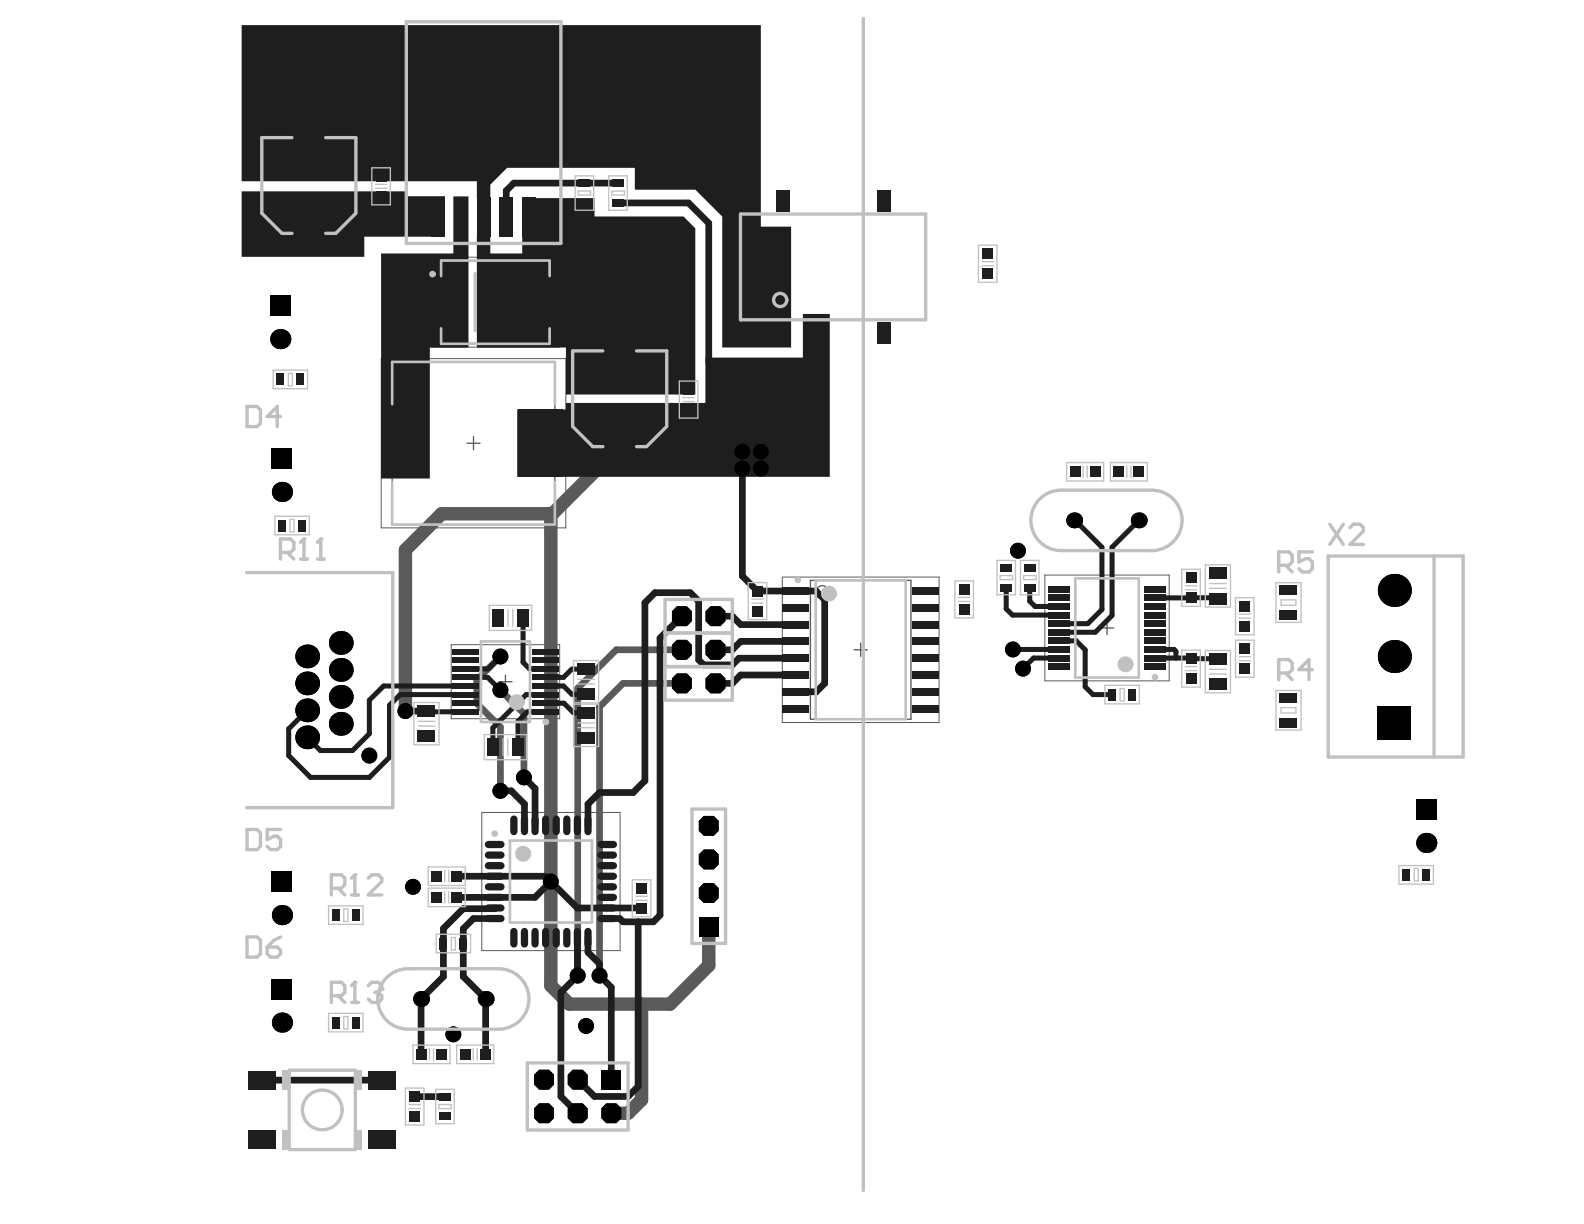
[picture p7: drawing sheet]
<svg xmlns="http://www.w3.org/2000/svg" width="279mm" height="216mm" viewBox="0 0 279 216" stroke-linecap="round" stroke-linejoin="round" font-family="sans-serif">
<g fill="none" stroke="#5a5a5a" stroke-width=".23">
<path d="M77.9 46.1h19v14.5h-19zM86.2 53.3h2.3M87.4 52.1v2.4M69.2 63.8h28.7v28.7h-28.7zM82.4 78.2h2.3M83.5 77v2.4M87.7 107.6v2.8M89.2 119.1v2.3M92.4 107.6v2.8M102 117.9h2.8M142.9 102.4h17.8v24.5h-17.8zM150.7 114.6h2.3"/>
<path d="M151.8 113.5v2.3M194.1 110.8h2.3M195.3 109.6v2.3M213.4 116.1h2.8M213.4 105.7h2.8M213.4 101h2.8M225.9 108.6h2.8M225.9 104h2.8M73.8 130h2.8M73.8 125.3h2.8M86.8 130.4v2.8M88 120.2h2.3"/>
<path d="M91.5 130.4v2.8M102 130.3h2.8M102 125.6h2.8M102 122.6h2.8M213.4 120.8h2.8M225.9 127.6h2.8M225.9 123h2.8M96 155.5h2.3M97.2 154.3v2.4"/>
<circle cx="145" cy="104.5" r="1.17"/>
</g>
<path d="M76.1 45.4h22.5v15.8h-22.5zM67.2 63.3h32.6v29.8h-32.6zM79.6 113.7h19.1v13.1h-19.1zM138 101.8h27.6v25.6h-27.6zM184.3 101.4h21.9v18.7h-21.9zM85 143.3h24.4v24.4h-24.4z" fill="none" stroke="#5a5a5a" stroke-width=".18"/>
<path d="M88.3 115.8l-4.2 4.1v4.2l4.2 4.1v11.3M120.3 114.6h-11.6l-6.8 6.8v50.7M88.3 121.7l4.1 4.2v11.2M120.3 120.5h-10.4l-4.1 4.2v47.4" fill="none" stroke="#5a5a5a" stroke-width="1.2"/>
<path d="M97.2 90.6v83.3l3.2 3.2h17.8l6.8-6.8v-6.9M130.9 82.6h-25.4l-8 8h-19.6l-6.4 6.4v28.4M113.2 177.1v16.9l-2.4 2.4h-3" fill="none" stroke="#5a5a5a" stroke-width="2.4"/>
<g fill="#000">
<circle cx="49.4" cy="59.8" r="1.78"/>
<circle cx="130.9" cy="79.7" r="1.4"/>
<circle cx="134.2" cy="79.7" r="1.4"/>
<circle cx="49.7" cy="86.8" r="1.78"/>
<circle cx="130.9" cy="82.6" r="1.4"/>
<circle cx="134.2" cy="82.6" r="1.4"/>
<circle cx="179.6" cy="97.1" r="1.4"/>
<circle cx="189.5" cy="91.8" r="1.4"/>
<circle cx="200.9" cy="91.8" r="1.4"/>
<circle cx="54.2" cy="115.8" r="2.1"/>
<circle cx="60.1" cy="113.4" r="2.1"/>
<circle cx="60.1" cy="118.2" r="2.1"/>
<circle cx="88.3" cy="115.8" r="1.4"/>
<circle cx="178.7" cy="114.6" r="1.4"/>
<circle cx="180.4" cy="117.9" r="1.4"/>
<circle cx="245.9" cy="115.8" r="2.91"/>
<circle cx="245.9" cy="104.1" r="2.91"/>
<circle cx="54.2" cy="130.1" r="2.1"/>
<circle cx="54.2" cy="125.3" r="2.1"/>
<circle cx="54.2" cy="120.5" r="2.1"/>
<circle cx="60.1" cy="122.9" r="2.1"/>
<circle cx="60.1" cy="127.7" r="2.1"/>
<circle cx="65.1" cy="133.3" r="1.4"/>
<circle cx="71.5" cy="125.4" r="1.4"/>
<circle cx="88.3" cy="139.5" r="1.4"/>
<circle cx="88.3" cy="121.7" r="1.4"/>
<circle cx="92.4" cy="137.1" r="1.4"/>
<circle cx="72.9" cy="156.4" r="1.4"/>
<circle cx="97.2" cy="155.5" r="1.4"/>
<circle cx="251.6" cy="148.7" r="1.78"/>
<circle cx="49.7" cy="161.4" r="1.78"/>
<circle cx="74.3" cy="176.2" r="1.4"/>
<circle cx="85.7" cy="176.2" r="1.4"/>
<circle cx="101.9" cy="172.1" r="1.4"/>
<circle cx="105.8" cy="172.1" r="1.4"/>
<circle cx="49.7" cy="180.4" r="1.78"/>
<circle cx="80" cy="182.4" r="1.4"/>
<circle cx="103.4" cy="181" r="1.4"/>
</g>
<g fill="#000">
<path d="M47.7 52.1h3.5v3.6h-3.5z" fill-rule="evenodd"/>
<path d="M48 79.1h3.5v3.5h-3.5z" fill-rule="evenodd"/>
<path d="M118.5 119.7l.9-.9h1.8l.8 .9v1.7l-.8 .9h-1.8l-.9-.9z" fill-rule="evenodd"/>
<path d="M118.5 113.7l.9-.8h1.8l.8 .8v1.8l-.8 .9h-1.8l-.9-.9z" fill-rule="evenodd"/>
<path d="M118.5 107.8l.9-.9h1.8l.8 .9v1.8l-.8 .8h-1.8l-.9-.8z" fill-rule="evenodd"/>
<path d="M124.5 119.7l.8-.9h1.8l.9 .9v1.7l-.9 .9h-1.8l-.8-.9z" fill-rule="evenodd"/>
<path d="M124.5 113.7l.8-.8h1.8l.9 .8v1.8l-.9 .9h-1.8l-.8-.9z" fill-rule="evenodd"/>
<path d="M124.5 107.8l.8-.9h1.8l.9 .9v1.8l-.9 .8h-1.8l-.8-.8z" fill-rule="evenodd"/>
<path d="M243 124.5h5.9v5.9h-5.9z" fill-rule="evenodd"/>
<path d="M48 153.7h3.5v3.6h-3.5z" fill-rule="evenodd"/>
<path d="M123.3 150.7l.8-.9h1.8l.9 .9v1.8l-.9 .8h-1.8l-.8-.8z" fill-rule="evenodd"/>
<path d="M123.3 144.8l.8-.9h1.8l.9 .9v1.7l-.9 .9h-1.8l-.8-.9z" fill-rule="evenodd"/>
<path d="M123.3 156.6l.8-.8h1.8l.9 .8v1.8l-.9 .9h-1.8l-.8-.9z" fill-rule="evenodd"/>
<path d="M249.8 141h3.6v3.5h-3.6z" fill-rule="evenodd"/>
<path d="M48 172.7h3.5v3.5h-3.5z" fill-rule="evenodd"/>
<path d="M123.3 161.7h3.5v3.5h-3.5z" fill-rule="evenodd"/>
<path d="M94.2 195.5l.9-.9h1.7l.9 .9v1.7l-.9 .9h-1.7l-.9-.9z" fill-rule="evenodd"/>
<path d="M94.2 189.6l.9-.9h1.7l.9 .9v1.7l-.9 .9h-1.7l-.9-.9z" fill-rule="evenodd"/>
<path d="M100.1 195.5l.9-.9h1.8l.9 .9v1.7l-.9 .9h-1.8l-.9-.9z" fill-rule="evenodd"/>
<path d="M100.1 189.6l.9-.9h1.8l.9 .9v1.7l-.9 .9h-1.8l-.9-.9z" fill-rule="evenodd"/>
<path d="M106.1 195.5l.9-.9h1.7l.9 .9v1.7l-.9 .9h-1.7l-.9-.9z" fill-rule="evenodd"/>
<path d="M106.1 188.7h3.5v3.5h-3.5z" fill-rule="evenodd"/>
</g>
<g fill="#1e1e1e">
<path d="M67.2 44.7h12.8v-10.1h2.6v26.7h-6.8v23.1h-8.6z"/>
<path d="M42.6 33.8h29.1v.8h6.8v7.2h-14.2v3.5h-21.7z"/>
<path d="M91.2 72.2h8.6v-1.1h24.6v-8h17.2v-7.7h4.8v28.7h-55.2z"/>
<path d="M84.1 41.5h2.4v3.2h5.6v-9.8h12.8v3.3h15.7l2 2.1v29.3h-22.8v-8.3h-15.7z"/>
<path d="M42.6 4.4h91.6v35.6h5.3v21.3h-12.1v-23.1l-4.8-4.7h-10.6v-3.9h-22.5l-3 3v2.3h-2.4v-2.9h-41.5z"/>
</g>
<g fill="none" stroke="#1e1e1e" stroke-width=".89">
<path d="M189.6 91.8l4.8 4.7v11l-2.5 2.5h-5.1M200.9 91.8l-4.7 4.7v12.1l-3 2.9h-6.4M82 119.5h4l2.3 2.2M88.3 115.8l-2.2 2.2h-4.1M92.3 109v7.8l1.1 1.2h2.9M103.4 118h-2.5l-1.5 1.5h-3.1M177.5 103.6v3.8l1.1 1.1h8.2M178.7 114.6h8.1M181.6 103.6v2.4l1 1h4.2M186.8 113h3l1.6 1.6v6.5l1.4 1.4h3.4M186.8 116.1h-4.5l-1.9 1.8M203.7 114.6h3.4l.3 .3v1.2"/>
<path d="M203.7 105.5l11-.1 .1 .2M203.7 116.1h6.3l.1 .1 4.7 .1M75.2 125.4l.1 .2h6.7M82 121h-14.3l-2.6 2.5v5.9l-2.9 3h-5.7l-2.3-2.3M82 122.5h-11.4l-1.9 1.9v9.2l-3.6 3.5h-10.3l-3.9-3.8v-4.7l3.3-3.3M96.3 121h3.1l1.5 1.5h2.5M96.3 125.6h-3.3l-1.6 1.6v4.6M96.3 122.5h-3.5l-5.9 5.9v3.4M96.3 124h3.2l1.7 1.7h2.2"/>
</g>
<g fill="none" stroke="#1e1e1e" stroke-width="1.2">
<path d="M109 32.3h-18.4l-1.3 1.3v4.7M109 35.8h12.4l3.6 3.6v24.6M130.9 82.6v19l2.7 2.7 10.3-.1 1.6 1.6v14.7l-1.5 1.5h-3.6M120.3 108.7l-3.9 3.8v48.9l-1.2 1.2h-5.3l-.6-.6h-2.2M126.2 108.7h3l1.4 1.5h9.8M140.4 116.1h-10l-1.2 1.2h-5.1l-.9-.9v-10.4l-1.4-1.5h-6.3l-1.7 1.8v31.4l-2.1 2.1h-5.9l-2.1 2v3.8M140.4 113.1h-9.8l-1.4 1.5h-3M140.4 119.1h-9.8l-1.4 1.4h-3M71.5 125.4h3.7M88.3 139.5h1.9l2.3 2.3v3.8M92.4 137.1l2 2v6.5M80.6 154.6h15.6l5.6 5.6h11.4"/>
<path d="M97.2 155.5l-2.8 2.8h-13.8M87.3 160.2v.1h-5.6l-3.5 3.5v8.5l-3.9 3.9v9.7l.1 .1M87.3 162h-3.8l-1.8 1.8v8.5l4 3.9v9.7l-.1 .1M101.8 165.4v6.4M101.9 172.1l-3 2.9v18.4l3 3M103.7 165.4v2.6l2.1 2v2.1l2 2.1v16.2M112.6 162.6v29l-1.8 1.8h-5.9l-3-3M46.2 190.5h21.3M73.1 193.4h5.4"/>
</g>
<g fill="#000">
<circle cx="49.4" cy="59.8" r="1.78"/>
<circle cx="130.9" cy="79.7" r="1.4"/>
<circle cx="134.2" cy="79.7" r="1.4"/>
<circle cx="49.7" cy="86.8" r="1.78"/>
<circle cx="130.9" cy="82.6" r="1.4"/>
<circle cx="134.2" cy="82.6" r="1.4"/>
<circle cx="179.6" cy="97.1" r="1.4"/>
<circle cx="189.5" cy="91.8" r="1.4"/>
<circle cx="200.9" cy="91.8" r="1.4"/>
<circle cx="54.2" cy="115.8" r="2.1"/>
<circle cx="60.1" cy="113.4" r="2.1"/>
<circle cx="60.1" cy="118.2" r="2.1"/>
<circle cx="88.3" cy="115.8" r="1.4"/>
<circle cx="178.7" cy="114.6" r="1.4"/>
<circle cx="180.4" cy="117.9" r="1.4"/>
<circle cx="245.9" cy="115.8" r="2.91"/>
<circle cx="245.9" cy="104.1" r="2.91"/>
<circle cx="54.2" cy="130.1" r="2.1"/>
<circle cx="54.2" cy="125.3" r="2.1"/>
<circle cx="54.2" cy="120.5" r="2.1"/>
<circle cx="60.1" cy="122.9" r="2.1"/>
<circle cx="60.1" cy="127.7" r="2.1"/>
<circle cx="65.1" cy="133.3" r="1.4"/>
<circle cx="71.5" cy="125.4" r="1.4"/>
<circle cx="88.3" cy="139.5" r="1.4"/>
<circle cx="88.3" cy="121.7" r="1.4"/>
<circle cx="92.4" cy="137.1" r="1.4"/>
<circle cx="72.9" cy="156.4" r="1.4"/>
<circle cx="97.2" cy="155.5" r="1.4"/>
<circle cx="251.6" cy="148.7" r="1.78"/>
<circle cx="49.7" cy="161.4" r="1.78"/>
<circle cx="74.3" cy="176.2" r="1.4"/>
<circle cx="85.7" cy="176.2" r="1.4"/>
<circle cx="101.9" cy="172.1" r="1.4"/>
<circle cx="105.8" cy="172.1" r="1.4"/>
<circle cx="49.7" cy="180.4" r="1.78"/>
<circle cx="80" cy="182.4" r="1.4"/>
<circle cx="103.4" cy="181" r="1.4"/>
</g>
<g fill="#000">
<path d="M47.7 52.1h3.5v3.6h-3.5z" fill-rule="evenodd"/>
<path d="M48 79.1h3.5v3.5h-3.5z" fill-rule="evenodd"/>
<path d="M118.5 119.7l.9-.9h1.8l.8 .9v1.7l-.8 .9h-1.8l-.9-.9z" fill-rule="evenodd"/>
<path d="M118.5 113.7l.9-.8h1.8l.8 .8v1.8l-.8 .9h-1.8l-.9-.9z" fill-rule="evenodd"/>
<path d="M118.5 107.8l.9-.9h1.8l.8 .9v1.8l-.8 .8h-1.8l-.9-.8z" fill-rule="evenodd"/>
<path d="M124.5 119.7l.8-.9h1.8l.9 .9v1.7l-.9 .9h-1.8l-.8-.9z" fill-rule="evenodd"/>
<path d="M124.5 113.7l.8-.8h1.8l.9 .8v1.8l-.9 .9h-1.8l-.8-.9z" fill-rule="evenodd"/>
<path d="M124.5 107.8l.8-.9h1.8l.9 .9v1.8l-.9 .8h-1.8l-.8-.8z" fill-rule="evenodd"/>
<path d="M243 124.5h5.9v5.9h-5.9z" fill-rule="evenodd"/>
<path d="M48 153.7h3.5v3.6h-3.5z" fill-rule="evenodd"/>
<path d="M123.3 150.7l.8-.9h1.8l.9 .9v1.8l-.9 .8h-1.8l-.8-.8z" fill-rule="evenodd"/>
<path d="M123.3 144.8l.8-.9h1.8l.9 .9v1.7l-.9 .9h-1.8l-.8-.9z" fill-rule="evenodd"/>
<path d="M123.3 156.6l.8-.8h1.8l.9 .8v1.8l-.9 .9h-1.8l-.8-.9z" fill-rule="evenodd"/>
<path d="M249.8 141h3.6v3.5h-3.6z" fill-rule="evenodd"/>
<path d="M48 172.7h3.5v3.5h-3.5z" fill-rule="evenodd"/>
<path d="M123.3 161.7h3.5v3.5h-3.5z" fill-rule="evenodd"/>
<path d="M94.2 195.5l.9-.9h1.7l.9 .9v1.7l-.9 .9h-1.7l-.9-.9z" fill-rule="evenodd"/>
<path d="M94.2 189.6l.9-.9h1.7l.9 .9v1.7l-.9 .9h-1.7l-.9-.9z" fill-rule="evenodd"/>
<path d="M100.1 195.5l.9-.9h1.8l.9 .9v1.7l-.9 .9h-1.8l-.9-.9z" fill-rule="evenodd"/>
<path d="M100.1 189.6l.9-.9h1.8l.9 .9v1.7l-.9 .9h-1.8l-.9-.9z" fill-rule="evenodd"/>
<path d="M106.1 195.5l.9-.9h1.7l.9 .9v1.7l-.9 .9h-1.7l-.9-.9z" fill-rule="evenodd"/>
<path d="M106.1 188.7h3.5v3.5h-3.5z" fill-rule="evenodd"/>
</g>
<path d="M90.6 164.3v2.2M94.4 164.3v2.2M98.1 164.3v2.2M100 164.3v2.2M103.7 164.3v2.2" fill="none" stroke="#1e1e1e" stroke-width="1.3"/>
<g fill="#1e1e1e">
<path d="M101.9 121.4h3v2.1h-3z" fill-rule="evenodd"/>
<path d="M101.9 117h3v2.1h-3z" fill-rule="evenodd"/>
<path d="M102 31.6h2.1v1.4h-2.1z" fill-rule="evenodd"/>
<path d="M108 31.6h2.1v1.4h-2.1z" fill-rule="evenodd"/>
<path d="M112.2 159.3h1.9v1.8h-1.9z" fill-rule="evenodd"/>
<path d="M112.2 155.8h1.9v1.8h-1.9z" fill-rule="evenodd"/>
<path d="M169.1 103h1.9v1.9h-1.9z" fill-rule="evenodd"/>
<path d="M173.3 47.3h1.9v1.9h-1.9z" fill-rule="evenodd"/>
<path d="M199 121.5h1.4v2.1h-1.4z" fill-rule="evenodd"/>
<path d="M225.8 126.7h3v1.6h-3z" fill-rule="evenodd"/>
<path d="M225.8 122.3h3v1.6h-3z" fill-rule="evenodd"/>
<path d="M225.8 107.7h3v1.6h-3z" fill-rule="evenodd"/>
<path d="M225.8 103.3h3v1.6h-3z" fill-rule="evenodd"/>
<path d="M73.4 185h1.9v1.9h-1.9z" fill-rule="evenodd"/>
<path d="M73.7 128.8h3v2.1h-3z" fill-rule="evenodd"/>
<path d="M73.7 124.4h3v2.1h-3z" fill-rule="evenodd"/>
<path d="M79.6 157.4h1.9v1.8h-1.9z" fill-rule="evenodd"/>
<path d="M79.6 153.6h1.9v1.9h-1.9z" fill-rule="evenodd"/>
<path d="M84.6 185h1.9v1.9h-1.9z" fill-rule="evenodd"/>
<path d="M84.1 34.8h2.4v7h-2.4z" fill-rule="evenodd"/>
</g>
<path d="M90.6 144.5v2.2" fill="none" stroke="#1e1e1e" stroke-width="1.3"/>
<path d="M88.1 34.8h2.4v7h-2.4z" fill-rule="evenodd" fill="#1e1e1e"/>
<path d="M94.4 144.5v2.2" fill="none" stroke="#1e1e1e" stroke-width="1.3"/>
<path d="M92.1 34.8h2.4v7h-2.4z" fill-rule="evenodd" fill="#1e1e1e"/>
<path d="M98.1 144.5v2.2M100 144.5v2.2M103.7 144.5v2.2" fill="none" stroke="#1e1e1e" stroke-width="1.3"/>
<g fill="#1e1e1e">
<path d="M101.9 129.1h3v2.1h-3z" fill-rule="evenodd"/>
<path d="M101.9 124.7h3v2.1h-3z" fill-rule="evenodd"/>
<path d="M102 35.1h2.1v1.4h-2.1z" fill-rule="evenodd"/>
<path d="M108 35.1h2.1v1.4h-2.1z" fill-rule="evenodd"/>
<path d="M120.5 71.3h1.9v1.9h-1.9z" fill-rule="evenodd"/>
<path d="M120.5 67.8h1.9v1.9h-1.9z" fill-rule="evenodd"/>
<path d="M154.7 56.9h2.3v3.7h-2.3z" fill-rule="evenodd"/>
<path d="M154.7 33.6h2.3v3.7h-2.3z" fill-rule="evenodd"/>
<path d="M169.1 106.5h1.9v1.9h-1.9z" fill-rule="evenodd"/>
<path d="M173.3 43.8h1.9v1.9h-1.9z" fill-rule="evenodd"/>
<path d="M188.7 82.3h1.9v1.9h-1.9z" fill-rule="evenodd"/>
<path d="M192.2 82.3h1.9v1.9h-1.9z" fill-rule="evenodd"/>
<path d="M196.4 82.3h1.9v1.9h-1.9z" fill-rule="evenodd"/>
<path d="M250.9 153.3h1.4v2.1h-1.4z" fill-rule="evenodd"/>
<path d="M58.5 179.3h1.4v2.1h-1.4z" fill-rule="evenodd"/>
<path d="M58.5 160.4h1.4v2.1h-1.4z" fill-rule="evenodd"/>
<path d="M48.8 65.9h1.4v2.1h-1.4z" fill-rule="evenodd"/>
<path d="M52.3 65.9h1.4v2.1h-1.4z" fill-rule="evenodd"/>
<path d="M77.4 192.7h2.1v1.4h-2.1z" fill-rule="evenodd"/>
<path d="M72.2 192.5h1.9v1.9h-1.9z" fill-rule="evenodd"/>
<path d="M62 179.3h1.4v2.1h-1.4z" fill-rule="evenodd"/>
<path d="M77.5 165.4h1.4v2.1h-1.4z" fill-rule="evenodd"/>
<path d="M62 160.4h1.4v2.1h-1.4z" fill-rule="evenodd"/>
</g>
<path d="M92.5 164.3v2.2M96.2 164.3v2.2" fill="none" stroke="#1e1e1e" stroke-width="1.3"/>
<path d="M81 165.4h1.4v2.1h-1.4z" fill-rule="evenodd" fill="#1e1e1e"/>
<path d="M86.2 156.4h2.2M86.2 150.8h2.2M86.2 152.7h2.2M86.2 160.2h2.2M86.2 162h2.2" fill="none" stroke="#1e1e1e" stroke-width="1.3"/>
<g fill="#1e1e1e">
<path d="M85.9 130.3h2.1v3h-2.1z" fill-rule="evenodd"/>
<path d="M90.3 130.3h2.1v3h-2.1z" fill-rule="evenodd"/>
<path d="M93.9 122h4.7v1h-4.7z" fill-rule="evenodd"/>
<path d="M93.9 123.5h4.7v1.1h-4.7z" fill-rule="evenodd"/>
<path d="M93.9 117.4h4.7v1.1h-4.7z" fill-rule="evenodd"/>
<path d="M93.9 119h4.7v1h-4.7z" fill-rule="evenodd"/>
<path d="M93.9 114.4h4.7v1.1h-4.7z" fill-rule="evenodd"/>
<path d="M86.8 107.5h2.1v3h-2.1z" fill-rule="evenodd"/>
<path d="M91.2 107.5h2.1v3h-2.1z" fill-rule="evenodd"/>
</g>
<path d="M106 156.4h2.2M106 152.7h2.2M106 150.8h2.2M101.8 164.3v2.2M106 162h2.2M106 160.2h2.2" fill="none" stroke="#1e1e1e" stroke-width="1.3"/>
<g fill="#1e1e1e">
<path d="M132.7 106.8h1.8v1.9h-1.8z" fill-rule="evenodd"/>
<path d="M132.7 103.3h1.8v1.9h-1.8z" fill-rule="evenodd"/>
<path d="M138 121.3h4.7v1.4h-4.7z" fill-rule="evenodd"/>
<path d="M138 118.4h4.7v1.4h-4.7z" fill-rule="evenodd"/>
<path d="M138 112.4h4.7v1.4h-4.7z" fill-rule="evenodd"/>
<path d="M138 103.6h4.7v1.3h-4.7z" fill-rule="evenodd"/>
<path d="M160.9 121.3h4.7v1.4h-4.7z" fill-rule="evenodd"/>
<path d="M160.9 118.4h4.7v1.4h-4.7z" fill-rule="evenodd"/>
<path d="M160.9 112.4h4.7v1.4h-4.7z" fill-rule="evenodd"/>
<path d="M160.9 103.6h4.7v1.3h-4.7z" fill-rule="evenodd"/>
<path d="M184.9 117h3.8v1.2h-3.8z" fill-rule="evenodd"/>
<path d="M184.9 112.5h3.8v1.1h-3.8z" fill-rule="evenodd"/>
<path d="M184.9 114h3.8v1.1h-3.8z" fill-rule="evenodd"/>
<path d="M184.9 107.9h3.8v1.2h-3.8z" fill-rule="evenodd"/>
<path d="M184.9 109.4h3.8v1.2h-3.8z" fill-rule="evenodd"/>
<path d="M184.9 103.4h3.8v1.1h-3.8z" fill-rule="evenodd"/>
<path d="M184.9 104.9h3.8v1.1h-3.8z" fill-rule="evenodd"/>
<path d="M176.4 102.9h2.1v1.4h-2.1z" fill-rule="evenodd"/>
<path d="M180.6 102.9h2.1v1.4h-2.1z" fill-rule="evenodd"/>
<path d="M176.4 99.4h2.1v1.4h-2.1z" fill-rule="evenodd"/>
<path d="M180.6 99.4h2.1v1.4h-2.1z" fill-rule="evenodd"/>
<path d="M195.5 121.5h1.4v2.1h-1.4z" fill-rule="evenodd"/>
<path d="M201.8 117h3.9v1.2h-3.9z" fill-rule="evenodd"/>
<path d="M201.8 112.5h3.9v1.1h-3.9z" fill-rule="evenodd"/>
<path d="M201.8 114h3.9v1.1h-3.9z" fill-rule="evenodd"/>
<path d="M201.8 107.9h3.9v1.2h-3.9z" fill-rule="evenodd"/>
<path d="M201.8 109.4h3.9v1.2h-3.9z" fill-rule="evenodd"/>
<path d="M201.8 103.4h3.9v1.1h-3.9z" fill-rule="evenodd"/>
<path d="M201.8 104.9h3.9v1.1h-3.9z" fill-rule="evenodd"/>
<path d="M218.6 117h1.9v1.9h-1.9z" fill-rule="evenodd"/>
<path d="M218.6 113.5h1.9v1.9h-1.9z" fill-rule="evenodd"/>
<path d="M43.8 199.4h4.9v3.3h-4.9z" fill-rule="evenodd"/>
<path d="M43.8 188.9h4.9v3.3h-4.9z" fill-rule="evenodd"/>
<path d="M52.6 91.6h1.4v2.1h-1.4z" fill-rule="evenodd"/>
<path d="M49.1 91.6h1.4v2.1h-1.4z" fill-rule="evenodd"/>
<path d="M77.4 196.2h2.1v1.4h-2.1z" fill-rule="evenodd"/>
<path d="M72.2 196h1.9v1.9h-1.9z" fill-rule="evenodd"/>
<path d="M65 199.4h4.9v3.3h-4.9z" fill-rule="evenodd"/>
<path d="M65 188.9h4.9v3.3h-4.9z" fill-rule="evenodd"/>
<path d="M76.9 185h1.9v1.9h-1.9z" fill-rule="evenodd"/>
<path d="M76.1 157.4h1.9v1.8h-1.9z" fill-rule="evenodd"/>
<path d="M76.1 153.6h1.9v1.9h-1.9z" fill-rule="evenodd"/>
<path d="M76.2 34.8h2.3v7h-2.3z" fill-rule="evenodd"/>
<path d="M66.3 33.7h1.9v1.8h-1.9z" fill-rule="evenodd"/>
<path d="M66.3 30.2h1.9v1.8h-1.9z" fill-rule="evenodd"/>
<path d="M81.1 185h1.9v1.9h-1.9z" fill-rule="evenodd"/>
</g>
<path d="M86.2 158.3h2.2M86.2 149h2.2M86.2 154.6h2.2M92.5 144.5v2.2M96.2 144.5v2.2" fill="none" stroke="#1e1e1e" stroke-width="1.3"/>
<g fill="#1e1e1e">
<path d="M93.9 120.5h4.7v1h-4.7z" fill-rule="evenodd"/>
<path d="M93.9 125h4.7v1.1h-4.7z" fill-rule="evenodd"/>
<path d="M93.9 115.9h4.7v1.1h-4.7z" fill-rule="evenodd"/>
<path d="M92.5 49.6h5.6v7.4h-5.6z" fill-rule="evenodd"/>
</g>
<path d="M101.8 144.5v2.2M106 158.3h2.2M106 154.6h2.2M106 149h2.2" fill="none" stroke="#1e1e1e" stroke-width="1.3"/>
<g fill="#1e1e1e">
<path d="M138 124.3h4.7v1.4h-4.7z" fill-rule="evenodd"/>
<path d="M138 106.5h4.7v1.4h-4.7z" fill-rule="evenodd"/>
<path d="M138 109.5h4.7v1.4h-4.7z" fill-rule="evenodd"/>
<path d="M138 115.4h4.7v1.4h-4.7z" fill-rule="evenodd"/>
<path d="M142.8 56.9h2.4v3.7h-2.4z" fill-rule="evenodd"/>
<path d="M160.9 124.3h4.7v1.4h-4.7z" fill-rule="evenodd"/>
<path d="M160.9 106.5h4.7v1.4h-4.7z" fill-rule="evenodd"/>
<path d="M160.9 109.5h4.7v1.4h-4.7z" fill-rule="evenodd"/>
<path d="M160.9 115.4h4.7v1.4h-4.7z" fill-rule="evenodd"/>
<path d="M184.9 106.4h3.8v1.2h-3.8z" fill-rule="evenodd"/>
<path d="M184.9 110.9h3.8v1.2h-3.8z" fill-rule="evenodd"/>
<path d="M184.9 115.5h3.8v1.2h-3.8z" fill-rule="evenodd"/>
<path d="M209.2 118.8h1.8v1.8h-1.8z" fill-rule="evenodd"/>
<path d="M209.2 101h1.8v1.9h-1.8z" fill-rule="evenodd"/>
<path d="M209.2 104.5h1.8v1.9h-1.8z" fill-rule="evenodd"/>
<path d="M201.8 106.4h3.9v1.2h-3.9z" fill-rule="evenodd"/>
<path d="M201.8 110.9h3.9v1.2h-3.9z" fill-rule="evenodd"/>
<path d="M201.8 115.5h3.9v1.2h-3.9z" fill-rule="evenodd"/>
<path d="M209.2 115.3h1.8v1.8h-1.8z" fill-rule="evenodd"/>
<path d="M199.9 82.3h1.9v1.9h-1.9z" fill-rule="evenodd"/>
<path d="M213.3 119.6h3v2.1h-3z" fill-rule="evenodd"/>
<path d="M213.3 104.5h3v2.1h-3z" fill-rule="evenodd"/>
<path d="M213.3 100.1h3v2.1h-3z" fill-rule="evenodd"/>
<path d="M218.6 109.5h1.9v1.9h-1.9z" fill-rule="evenodd"/>
<path d="M218.6 106h1.9v1.9h-1.9z" fill-rule="evenodd"/>
<path d="M213.3 115.2h3v2.1h-3z" fill-rule="evenodd"/>
<path d="M247.4 153.3h1.4v2.1h-1.4z" fill-rule="evenodd"/>
<path d="M52.1 34.6h4.7v10.5h-4.7z" fill-rule="evenodd"/>
<path d="M52.1 20.6h4.7v10.5h-4.7z" fill-rule="evenodd"/>
<path d="M67.8 72.2h7.9v11.9h-7.9z" fill-rule="evenodd"/>
<path d="M107 58.2h4.6v10.5h-4.6z" fill-rule="evenodd"/>
<path d="M107 72.2h4.6v10.5h-4.6z" fill-rule="evenodd"/>
<path d="M79.7 122h4.7v1h-4.7z" fill-rule="evenodd"/>
<path d="M79.7 123.5h4.7v1.1h-4.7z" fill-rule="evenodd"/>
<path d="M79.7 117.4h4.7v1.1h-4.7z" fill-rule="evenodd"/>
<path d="M79.7 119h4.7v1h-4.7z" fill-rule="evenodd"/>
<path d="M79.7 114.4h4.7v1.1h-4.7z" fill-rule="evenodd"/>
<path d="M79.7 120.5h4.7v1h-4.7z" fill-rule="evenodd"/>
<path d="M79.7 125h4.7v1.1h-4.7z" fill-rule="evenodd"/>
<path d="M79.7 115.9h4.7v1.1h-4.7z" fill-rule="evenodd"/>
<path d="M76.6 49.6h5.6v7.4h-5.6z" fill-rule="evenodd"/>
<path d="M80.1 34.8h2.4v7h-2.4z" fill-rule="evenodd"/>
<path d="M136.9 56.9h2.3v3.7h-2.3z" fill-rule="evenodd"/>
<path d="M136.9 33.6h2.3v3.7h-2.3z" fill-rule="evenodd"/>
<path d="M91.3 72.2h8v11.9h-8z" fill-rule="evenodd"/>
<path d="M72.6 4.9h25.4v21.5h-25.4z" fill-rule="evenodd"/>
</g>
<g fill="none" stroke="#c0c0c0" stroke-width=".23">
<path d="M65.6 29.6h3.3v6.5h-3.3zM66.2 33.2h2M66.2 32.5h2M101.5 31h3.2v6.1h-3.2zM102 33.7h2.2v.7h-2.2zM107.4 31h3.2v6.1h-3.2zM107.9 33.7h2.2v.7h-2.2zM172.6 43.3h3.3v6.5h-3.3zM173.2 46.2h2M173.2 46.9h2M48.2 65.3h6.1v3.3h-6.1zM50.9 65.9h.7v2.2h-.7z"/>
<path d="M119.8 67.2h3.3v6.5h-3.3zM120.5 70.8h2M120.5 70.1h2M48.5 91.1h6v3.2h-6zM51.2 91.6h.7v2.2h-.7zM175.8 98.8h3.3v6.1h-3.3zM180 98.8h3.3v6.1h-3.3zM188.1 81.6h6.6v3.3h-6.6zM191.1 82.2v2M191.8 82.2v2M195.8 81.6h6.6v3.3h-6.6zM198.8 82.2v2"/>
<path d="M199.5 82.2v2M212.6 99.6h4.4v7.5h-4.4zM86.3 106.8h7.5v4.4h-7.5zM89.6 107.5v3M90.5 107.5v3M101.2 116.5h4.4v7.5h-4.4zM101.9 119.8h3M132 102.8h3.2v6.5h-3.2zM132.6 105.7h2M132.6 106.4h2M168.4 102.5h3.3v6.5h-3.3zM169.1 105.4h2"/>
<path d="M169.1 106.1h2M176.4 101.5h2.2v.7h-2.2zM180.6 101.5h2.2v.7h-2.2zM208.5 100.4h3.2v6.6h-3.2zM208.5 114.7h3.2v6.5h-3.2zM209.1 117.6h2M209.1 118.3h2M209.1 103.3h2M209.1 104h2M212.6 114.7h4.4v7.5h-4.4zM213.3 118.9h3M213.3 118.1h3"/>
<path d="M213.3 103.8h3M213.3 102.9h3M217.9 105.4h3.3v6.6h-3.3zM217.9 112.9h3.3v6.6h-3.3zM218.6 116.5h2M218.6 109h2M218.6 108.3h2M218.6 115.8h2M225.1 102.8h4.4v7h-4.4zM226 105.8h2.6v1h-2.6zM73 123.9h4.4v7.5h-4.4zM73.7 128.1h3"/>
<path d="M73.7 127.2h3M85.4 129.6h7.5v4.4h-7.5zM88.7 130.3v3M89.6 130.3v3M101.2 124.2h4.4v7.5h-4.4zM101.9 128.4h3M101.9 127.5h3M101.9 120.7h3M194.9 120.9h6.1v3.3h-6.1zM197.6 121.5h.7v2.1h-.7zM225.1 121.8h4.4v7h-4.4zM226 124.8h2.6v1h-2.6z"/>
<path d="M58 159.8h6v3.2h-6zM75.5 152.9h6.6v3.3h-6.6zM75.5 156.7h6.6v3.2h-6.6zM78.4 153.6v2M78.4 157.3v2M79.2 153.6v2M79.2 157.3v2M111.5 155.2h3.3v6.5h-3.3zM112.2 158.8h2M112.2 158.1h2M246.8 152.7h6v3.2h-6zM249.4 153.2h.8v2.2h-.8z"/>
<path d="M58 178.7h6v3.3h-6zM60.6 160.4h.8v2.1h-.8zM60.6 179.3h.8v2.2h-.8zM76.9 164.8h6.1v3.3h-6.1zM79.6 165.4h.7v2.2h-.7zM71.5 191.9h3.3v6.5h-3.3zM72.1 195.5h2.1M72.1 194.8h2.1M72.8 184.3h6.6v3.3h-6.6zM75.8 185v2M76.5 185v2M76.9 192.2h3.2v6h-3.2z"/>
<path d="M77.4 194.8h2.2v.7h-2.2zM80.6 184.3h6.5v3.3h-6.5zM83.5 185v2M84.2 185v2"/>
</g>
<g fill="none" stroke="#c0c0c0" stroke-width=".59">
<path d="M71.7 3.8h27.2v39.1h-27.2zM152.3 3.2v206.8M51.5 24.3h-5.3v13.3l3.5 3.6h1.8M57.4 24.3h5.4v13.3l-3.6 3.6h-1.8M130.6 37.8h32.7v18.6h-32.7zM83.8 48.3v10M106.3 61.9h-5.3v13.3l3.6 3.6h1.7M112.3 61.9h5.3v13.3l-3.5 3.6h-1.8M187.2 97.1h16M187.5 86.5h15.4M234.3 98.1h23.8v35.4h-23.8zM253 98.1v35.4"/>
<path d="M43.5 101h25.8v41.5h-25.8M117.3 105.7h11.9v17.8h-11.9zM117.3 117.6h11.9M117.3 111.7h11.9M122.1 142.7h5.9v23.7h-5.9zM72.3 170.9h15.4M51 188.8h11.7v14h-11.7zM72 181.5h16M93 187.5h17.8v11.8h-17.8z"/>
</g>
<path d="M77.8 48.7v-2.7h19.1v2.7M77.8 57.9v2.8h19.1v-2.8M69.2 71.3v-7.5h28.7v7.5M69.2 85.1v7.4h28.7v-7.4M84.8 113.1h8.7v14.3h-8.7zM143.9 102.4h15.9v24.5h-15.9zM189.7 102h11.2v17.5h-11.2zM89.9 148.3h14.5v14.4h-14.5z" fill="none" stroke="#c0c0c0" stroke-width=".47"/>
<g fill="#c0c0c0">
<path d="M49.8 199.3h1.2v3.5h-1.2z" fill-rule="evenodd"/>
<path d="M49.8 188.8h1.2v3.5h-1.2z" fill-rule="evenodd"/>
<path d="M62.7 199.3h1.1v3.5h-1.1z" fill-rule="evenodd"/>
<path d="M62.7 188.8h1.1v3.5h-1.1z" fill-rule="evenodd"/>
</g>
<path d="M49.5 97.4h1.7l.6-.6v-1.1l-.6-.6h-1.7v3.5M50.7 97.4l1.1 1.2M53 98.6h1.2M53.6 95.1v3.5M43.6 146.3h1.7l.6 .6v2.4l-.6 .6h-1.7zM49.5 146.3h-2.4v1.8l1.2-.6h.6l.6 .6v1.2l-.6 .6h-1.2l-.6-.6M43.6 165.3h1.7l.6 .6v2.3l-.6 .6h-1.7zM47.1 167h1.8l.6 .6v.6l-.6 .6h-1.2l-.6-.6zM49.5 165.3l-1.2 .6-1.2 1.1" fill="none" stroke="#c0c0c0" stroke-width=".59"/>
<circle cx="53.6" cy="95.1" r=".3" fill="#c0c0c0"/>
<path d="M53.6 95.1l-.6 .6M56 98.6h1.2M56.6 95.1v3.5" fill="none" stroke="#c0c0c0" stroke-width=".59"/>
<circle cx="56.6" cy="95.1" r=".3" fill="#c0c0c0"/>
<path d="M43.6 71.7h1.7l.6 .6v2.4l-.6 .6h-1.7zM49.5 73.5h-2.4l1.8-1.8v3.6M56.6 95.1l-.6 .6M234.6 92.5l2.3 3.5M236.9 92.5l-2.3 3.5M238.1 93.1l.6-.6h1.2l.6 .6v.6l-2.4 2.3h2.4M58.4 175.6h1.8l.6-.6v-1.1l-.6-.6h-1.8v3.5M59.6 175.6l1.2 1.2M62 176.8h1.2M62.6 173.3v3.5" fill="none" stroke="#c0c0c0" stroke-width=".59"/>
<circle cx="62.6" cy="173.3" r=".3" fill="#c0c0c0"/>
<path d="M62.6 173.3l-.6 .6M65 173.9l.6-.6h1.1l.6 .6v.5" fill="none" stroke="#c0c0c0" stroke-width=".59"/>
<circle cx="67.3" cy="174.4" r=".3" fill="#c0c0c0"/>
<path d="M58.4 156.7h1.8l.6-.6v-1.2l-.6-.6h-1.8v3.6M59.6 156.7l1.2 1.2M62 157.9h1.2M62.6 154.3v3.6M66.2 175h.5M66.7 175l.6 .6v.6l-.6 .6h-1.1l-.6-.6M67.3 174.4l-.6 .6" fill="none" stroke="#c0c0c0" stroke-width=".59"/>
<circle cx="62.6" cy="154.3" r=".3" fill="#c0c0c0"/>
<g fill="none" stroke="#c0c0c0" stroke-width=".59">
<path d="M187.5 86.5a5.3 5.3 0 0 0-5.7 5.1 5.3 5.3 0 0 0 5.4 5.5M202.9 86.5a5.3 5.3 0 0 1 5.6 5.1 5.3 5.3 0 0 1-5.3 5.5M225.6 99.7h1.7l.6-.6v-1.2l-.6-.6h-1.7v3.6M226.7 99.7l1.2 1.2M231.5 97.3h-2.4v1.8l1.2-.6h.6l.6 .6v1.2l-.6 .6h-1.2l-.6-.6M225.6 118.7h1.7l.6-.6v-1.2l-.6-.6h-1.7v3.6M226.7 118.7l1.2 1.2M231.5 118.1h-2.4l1.8-1.8v3.6M62.6 154.3l-.6 .6M65 154.9l.6-.6h1.1l.6 .6v.6l-2.3 2.4h2.3M72.3 170.9a5.3 5.3 0 0 0-5.7 5.2 5.3 5.3 0 0 0 5.4 5.4M87.7 170.9a5.3 5.3 0 0 1 5.6 5.2 5.3 5.3 0 0 1-5.3 5.4"/>
<circle cx="137.6" cy="52.9" r="1.17"/>
<circle cx="56.8" cy="195.8" r="3.5"/>
</g>
<g fill="none" stroke="#c0c0c0" stroke-width=".58">
<circle cx="76.3" cy="48.3" r=".29"/>
<circle cx="140.7" cy="102.3" r=".29"/>
<circle cx="203.7" cy="119.5" r=".29"/>
<circle cx="96.3" cy="127.4" r=".29"/>
<circle cx="87.3" cy="147" r=".29"/>
</g>
<g fill="none" stroke="#c0c0c0" stroke-width="1.4">
<circle cx="146.2" cy="104.7" r=".7"/>
<circle cx="198.5" cy="117.2" r=".7"/>
<circle cx="91.1" cy="123.9" r=".7"/>
<circle cx="92.3" cy="150.6" r=".7"/>
</g>
</svg>
